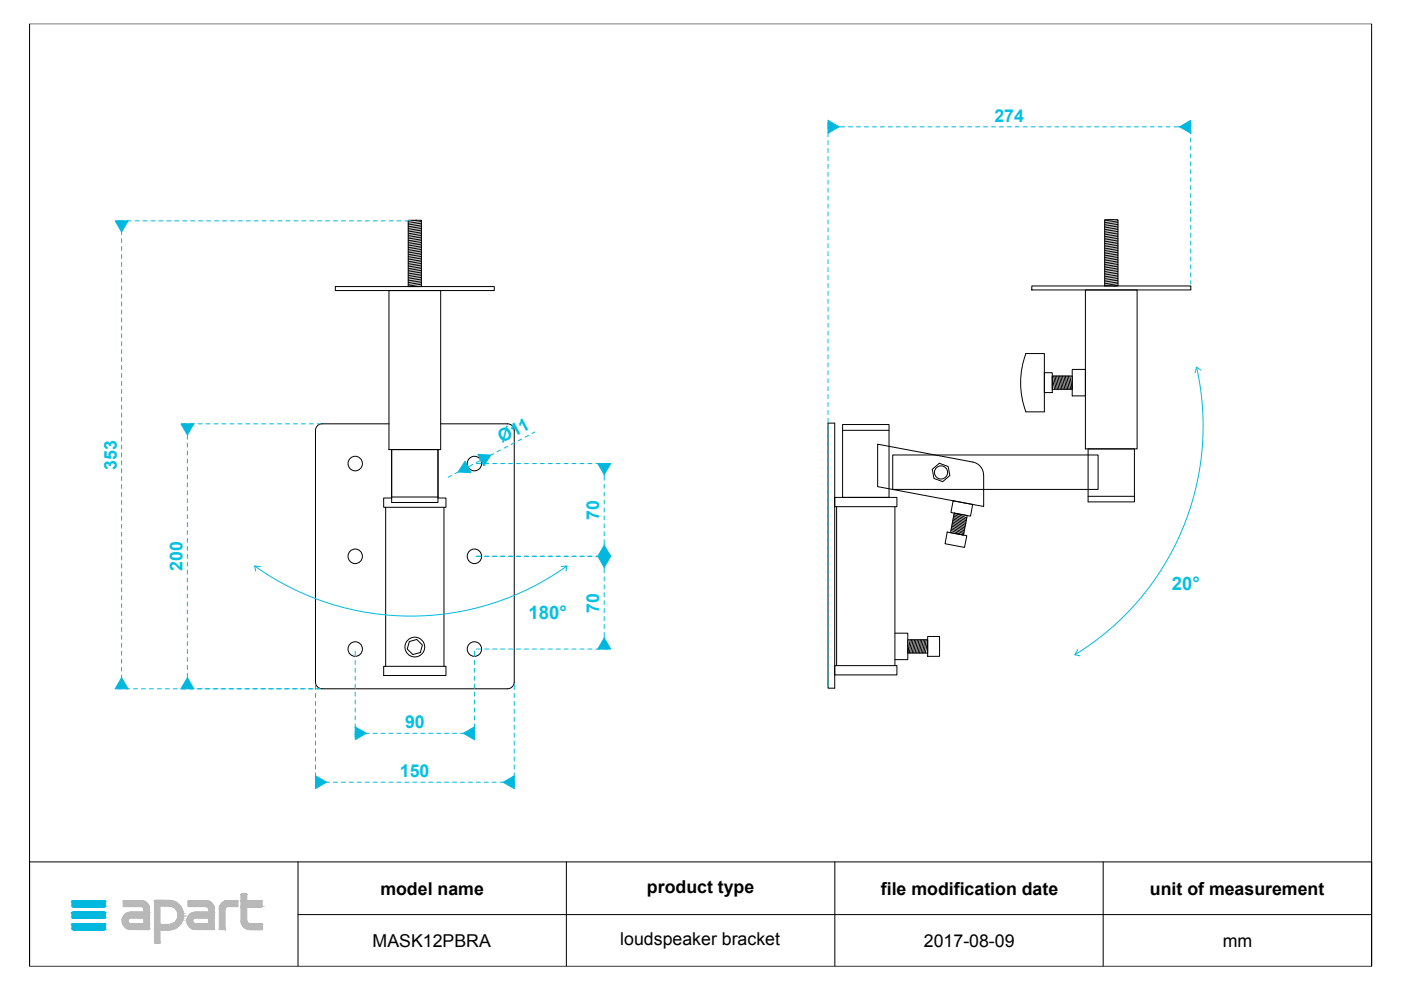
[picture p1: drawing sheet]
<svg xmlns="http://www.w3.org/2000/svg" width="297mm" height="210mm" viewBox="0 0 297 210" stroke-linecap="round" stroke-linejoin="round" font-family="sans-serif">
<defs><g id="words">
<g font-size="3.9" fill="#00c3e4">
<text x="248.4" y="125">20°</text>
<text x="112.1" y="131.2">180°</text>
</g>
<g font-size="3.8" fill="#00c3e4">
<text x="210.8" y="25.9">274</text>
<text x="106.4" y="93.9" transform="rotate(-28 106.4 93.9)">Ø11</text>
<text x="24.7" y="99.6" transform="rotate(-90 24.7 99.6)">353</text>
<text x="127.1" y="110.2" transform="rotate(-90 127.1 110.2)">70</text>
<text x="38.7" y="121.1" transform="rotate(-90 38.7 121.1)">200</text>
<text x="127.1" y="129.9" transform="rotate(-90 127.1 129.9)">70</text>
<text x="85.9" y="154.4">90</text>
<text x="84.8" y="164.8">150</text>
</g>
<g font-size="3.8">
<text x="80.6" y="189.7">model name</text>
<text x="137.2" y="189.3">product type</text>
<text x="186.8" y="189.7">file modification date</text>
<text x="243.8" y="189.7">unit of measurement</text>
<text x="79" y="200.8">MASK12PBRA</text>
<text x="131.5" y="200.4">loudspeaker bracket</text>
<text x="195.9" y="200.8">2017-08-09</text>
<text x="259.3" y="200.8">mm</text>
</g>
</g></defs>
<g fill="none" stroke="#000" stroke-width=".21">
<path d="M6.3 5h284.5v199.9h-284.5zM86.6 46.7h2.7v14.1h-2.7zM88.4 46.7l-1.8 .3M89.3 47l-2.7 .3M89.3 47.3l-2.7 .4M89.3 47.7l-2.7 .4M89.3 48.1l-2.7 .3M89.3 48.4l-2.7 .4M89.3 48.8l-2.7 .4M89.3 49.2l-2.7 .4M89.3 49.5l-2.7 .4M89.3 49.9l-2.7 .4"/>
<path d="M89.3 50.3l-2.7 .4M89.3 50.7l-2.7 .3M89.3 51l-2.7 .4M89.3 51.4l-2.7 .4M89.3 51.8l-2.7 .3M89.3 52.1l-2.7 .4M89.3 52.5l-2.7 .4M89.3 52.9l-2.7 .4M89.3 53.2l-2.7 .4M89.3 53.6l-2.7 .4M89.3 54l-2.7 .4M89.3 54.4l-2.7 .3"/>
<path d="M89.3 54.7l-2.7 .4M89.3 55.1l-2.7 .4M89.3 55.5l-2.7 .3M89.3 55.8l-2.7 .4M89.3 56.2l-2.7 .4M89.3 56.6l-2.7 .4M89.3 56.9l-2.7 .4M89.3 57.3l-2.7 .4M89.3 57.7l-2.7 .4M89.3 58.1l-2.7 .3M89.3 58.4l-2.7 .4M89.3 58.8l-2.7 .4"/>
<path d="M89.3 59.2l-2.7 .4M89.3 59.6l-2.7 .3M89.3 59.9l-2.7 .4M234.2 46.6h2.8v14h-2.8zM236.1 46.6l-1.9 .2M237 46.8l-2.8 .4M237 47.2l-2.8 .4M237 47.6l-2.8 .4M237 47.9l-2.8 .4M237 48.3l-2.8 .4M237 48.7l-2.8 .4M237 49.1l-2.8 .3"/>
<path d="M237 49.4l-2.8 .4M237 49.8l-2.8 .4M237 50.2l-2.8 .3M237 50.5l-2.8 .4M237 50.9l-2.8 .4M237 51.3l-2.8 .3M237 51.6l-2.8 .4M237 52l-2.8 .4M237 52.4l-2.8 .4M237 52.7l-2.8 .4M237 53.1l-2.8 .4M237 53.5l-2.8 .4"/>
<path d="M237 53.9l-2.8 .3M237 54.2l-2.8 .4M237 54.6l-2.8 .4M237 55l-2.8 .3M237 55.3l-2.8 .4M237 55.7l-2.8 .4M237 56.1l-2.8 .4M237 56.4l-2.8 .4M237 56.8l-2.8 .4M237 57.2l-2.8 .4M237 57.6l-2.8 .3M237 57.9l-2.8 .4"/>
<path d="M237 58.3l-2.8 .4M237 58.7l-2.8 .3M237 59l-2.8 .4M237 59.4l-2.8 .4M237 59.8l-2.8 .4M71.1 60.8h33.7v.8h-33.7zM82.5 61.6h10.9v33.7h-10.9zM89.3 60.3l-2.7 .4M89.3 60.7l-.7 .1M217.5 75h3.9v12.3h-3.9M217.5 75a17.5 17.5 0 0 0 0 12.3M218.8 60.6h33.7v.9h-33.7z"/>
<path d="M221.4 79h1.7v4.2h-1.7zM223.1 79.7h4.2v2.8h-4.2zM223.1 79.9l.5 2.6M223.4 79.7l.5 2.8M223.7 79.7l.5 2.8M224 79.7l.5 2.8M224.3 79.7l.5 2.8M224.6 79.7l.6 2.8M224.9 79.7l.5 2.8M225.3 79.7l.5 2.8M225.6 79.7l.5 2.8M225.9 79.7l.5 2.8"/>
<path d="M226.2 79.7l.5 2.8M226.5 79.7l.5 2.8M226.8 79.7l.5 2.8M227.3 78.3h2.8v5.6h-2.8zM230.1 61.5h11v33.7h-11zM237 60.1l-2.8 .4M237 60.5l-.8 .1M82.5 89.9h-14.2a1.4 1.4 0 0 0-1.4 1.4v53.3a1.4 1.4 0 0 0 1.4 1.4h39.3a1.4 1.4 0 0 0 1.4-1.4v-53.3a1.44 1.44 0 0 0-1.4-1.4h-14.2M83 95.3h9.9v11.2h-9.9zM92.9 95.3v10.3h1.7v2h-13.3v-2h1.7M175.6 89.7h1.4v56.2h-1.4zM178.6 90h9.9v15.5h-9.9z"/>
<path d="M178.6 91.2h9.9M189.3 96.5h43.5v7.3h-43.5zM197.7 99.5l1.5-1.3 1.8 .7 .4 1.9-1.5 1.3-1.9-.7zM206.3 98a2.79 2.79 0 0 1 2.2 2.7M206.3 98l-20.2-3.8v9l22.5 4.2v-6.7M230.7 95.2h9.8v11.2h-9.8zM81.8 107.6v33.7M83 105.4h9.9M94.1 107.6v33.7M177 105.5h13.2v1.9h-13.2zM177.4 107.4v33.7M189.7 107.4v33.7"/>
<path d="M200.8 112.8l4.2 .8-.5 2.5-4.1-.8zM201.6 112.5l2.5 .9M201.7 112.2l2.6 1M201.7 111.9l2.7 1M201.8 111.5l2.7 1.1M201.8 111.2l2.7 1.1M201.9 110.9l2.7 1.1M202 110.6l2.6 1M202 110.3l2.7 1M202.1 106.2l4.1 .8-.4 2.4-4.2-.7zM202.1 110l2.6 1M202.1 109.7l2.7 1"/>
<path d="M202.2 109.4l2.7 1M202.2 109.1l2.7 1M202.3 108.8l2.8 .5-.8 4.1-2.8-.5zM202.3 108.8l2.7 1M230.7 105.2h9.8M86.8 136l1.6-.4 1.2 1.2-.5 1.6-1.6 .4-1.2-1.2zM189.7 134.2h2.8v5.7h-2.8M192.5 135.6h4.2v2.9h-4.2zM193 135.6l-.5 2.9M193.3 135.6l-.5 2.9M193.6 135.6l-.5 2.9M193.9 135.6l-.5 2.9"/>
<path d="M194.2 135.6l-.5 2.9M194.5 135.6l-.5 2.9M194.8 135.6l-.5 2.9M195.2 135.6l-.5 2.9M195.5 135.6l-.6 2.9M195.8 135.6l-.5 2.9M196.1 135.6l-.5 2.9M196.4 135.6l-.5 2.9M196.7 134.9h2.5v4.3h-2.5zM196.7 135.8l-.5 2.7M81.3 141.3h13.3v1.9h-13.3zM177 141.1h13.2v2h-13.2z"/>
<path d="M6.3 182.7h284.5v22.2h-284.5zM63.2 193.9h227.6M63.2 182.7v22.2M120.1 182.7v22.2M177 182.7v22.2M233.9 182.7v22.2"/>
<circle cx="75.3" cy="98.3" r="1.54"/>
<circle cx="100.6" cy="98.3" r="1.54"/>
<circle cx="75.3" cy="117.9" r="1.54"/>
<circle cx="100.6" cy="117.9" r="1.54"/>
<circle cx="199.5" cy="100.2" r="1.4"/>
<circle cx="75.3" cy="137.6" r="1.54"/>
<circle cx="87.9" cy="137.2" r="2.1"/>
<circle cx="100.6" cy="137.6" r="1.54"/>
</g>
<g fill="none" stroke="#00b8de" stroke-width=".21">
<path d="M175.6 26v1.3M175.6 28.1v.9M175.6 29.8v.9M175.6 31.5v.8M175.6 33.2v.8M175.6 34.8v.9M175.6 36.5v.9M175.6 38.2v.9M175.6 39.9v.9M177.9 26.9h1.2M179.9 26.9h.9M181.6 26.9h.9"/>
<path d="M183.3 26.9h.8M185 26.9h.8M186.7 26.9h.8M188.3 26.9h.9M190 26.9h.9M191.7 26.9h.9M193.4 26.9h.8M195.1 26.9h.8M196.7 26.9h.9M198.4 26.9h.9M200.1 26.9h.9M201.8 26.9h.9"/>
<path d="M203.5 26.9h.8M205.2 26.9h.8M206.9 26.9h.8M208.5 26.9h.9M210.2 26.9h.9M211.9 26.9h.8M213.6 26.9h.8M215.3 26.9h.8M217 26.9h.8M218.6 26.9h.9M220.3 26.9h.9M222 26.9h.8"/>
<path d="M223.7 26.9h.8M225.4 26.9h.8M227.1 26.9h.8M228.7 26.9h.9M230.4 26.9h.8M232.1 26.9h.8M233.8 26.9h.8M235.5 26.9h.8M237.2 26.9h.8M238.8 26.9h.9M240.5 26.9h.8M242.2 26.9h.8"/>
<path d="M243.9 26.9h.8M245.6 26.9h.8M247.3 26.9h.8M248.9 26.9h1.2M252.5 26v.7M252.5 27.6v.8M252.5 29.2v.9M252.5 30.9v.9M252.5 32.6v.9M252.5 34.3v.8M252.5 36v.8M252.5 37.7v.8"/>
<path d="M252.5 39.3v.9M25 46.8h1.1M25.8 49.2v.5M25.8 50.6v.8M25.8 52.3v.8M25.8 53.9v.9M25.8 55.6v.9M25.8 57.3v.9M25.8 59v.8M27 46.8h.8M28.7 46.8h.8M30.3 46.8h.9"/>
<path d="M32 46.8h.9M33.7 46.8h.8M35.4 46.8h.8M37.1 46.8h.8M38.8 46.8h.8M40.4 46.8h.9M42.1 46.8h.9M43.8 46.8h.8M45.5 46.8h.8M47.2 46.8h.8M48.9 46.8h.8M50.5 46.8h.9"/>
<path d="M52.2 46.8h.9M53.9 46.8h.8M55.6 46.8h.8M57.3 46.8h.8M59 46.8h.8M60.6 46.8h.9M62.3 46.8h.9M64 46.8h.8M65.7 46.8h.8M67.4 46.8h.8M69 46.8h.9M70.7 46.8h.9"/>
<path d="M72.4 46.8h.9M74.1 46.8h.8M75.8 46.8h.8M77.5 46.8h.8M79.1 46.8h.9M80.8 46.8h.9M82.5 46.8h.9M84.2 46.8h.8M85.9 46.8h1.2M175.6 41.6v.8M175.6 43.3v.8M175.6 44.9v.9"/>
<path d="M175.6 46.6v.9M175.6 48.3v.9M175.6 50v.9M175.6 51.7v.8M175.6 53.4v.8M175.6 55v.9M175.6 56.7v.9M175.6 58.4v.9M252.5 41v.9M252.5 42.7v.8M252.5 44.4v.8M252.5 46.1v.8"/>
<path d="M252.5 47.8v.8M252.5 49.4v.9M252.5 51.1v.9M252.5 52.8v.8M252.5 54.5v.8M252.5 56.2v.8M252.5 57.9v.8M252.5 59.5v.7M25.8 60.7v.8M25.8 62.4v.8M25.8 64v.9M25.8 65.7v.9"/>
<path d="M25.8 67.4v.9M25.8 69.1v.8M25.8 70.8v.8M25.8 72.5v.8M25.8 74.1v.9M25.8 75.8v.9M25.8 77.5v.8M25.8 79.2v.8M175.6 60.1v.8M175.6 61.8v.8M175.6 63.5v.8M175.6 65.2v.8"/>
<path d="M175.6 66.8v.9M175.6 68.5v.9M175.6 70.2v.8M175.6 71.9v.8M175.6 73.6v.8M175.6 75.3v.8M175.6 76.9v.9M175.6 78.6v.8M253.7 77.9a56.9 56.9 0 0 1-25.8 60.9M254.6 78.5l-.9-.6-.3 1.1M25.8 80.9v.8M25.8 82.6v.8"/>
<path d="M25.8 84.2v.9M25.8 85.9v.9M25.8 87.6v.8M25.8 89.3v.8M25.8 91v.8M25.8 92.7v.8M25.8 94.3v.9M25.8 96v.9M25.8 97.7v.8M25.8 99.4v.8M38.9 89.9h.6M39.7 92.2v.9"/>
<path d="M39.7 94v.8M39.7 95.6v.9M39.7 97.3v.9M39.7 99v.9M40.3 89.9h.9M42 89.9h.9M43.7 89.9h.8M45.4 89.9h.8M47.1 89.9h.8M48.7 89.9h.9M50.4 89.9h.9M52.1 89.9h.9"/>
<path d="M53.8 89.9h.8M55.5 89.9h.8M57.2 89.9h.8M58.8 89.9h.9M60.5 89.9h.9M62.2 89.9h.9M63.9 89.9h.8M65.6 89.9h.8M67.3 89.9h.6M100.2 98.5l-1 .5M101 98.3h.9M102 97.6l-1 .5"/>
<path d="M102.8 98.3h.8M104.5 98.3h.8M104.6 96.2l-.5 .3M106.1 95.4l-.7 .4M106.2 98.3h.8M107.6 94.6l-.7 .4M107.8 98.3h.9M109.1 93.8l-.7 .4M109.5 98.3h.9M110.6 93.1l-.7 .4M111.2 98.3h.8M112.1 92.3l-.8 .4"/>
<path d="M112.9 98.3h.8M113.4 91.6l-.6 .3M114.6 98.3h.8M116.2 98.3h.9M117.9 98.3h.9M119.6 98.3h.9M121.3 98.3h.8M123 98.3h.8M124.7 98.3h.8M126.3 98.3h.9M128 98.3h.9M175.6 80.3v.8"/>
<path d="M175.6 82v.8M175.6 83.7v.8M175.6 85.4v.8M175.6 87v.9M175.6 88.7v.8M175.6 90.4v.8M175.6 92.1v.8M175.6 93.8v.8M175.6 95.5v.8M175.6 97.1v.9M175.6 98.8v.8M25.8 101.1v.8"/>
<path d="M25.8 102.8v.8M25.8 104.4v.9M25.8 106.1v.9M25.8 107.8v.8M25.8 109.5v.8M25.8 111.2v.8M25.8 112.8v.9M25.8 114.5v.9M25.8 116.2v.9M25.8 117.9v.8M25.8 119.6v.8M39.7 100.7v.8"/>
<path d="M39.7 102.4v.8M39.7 104.1v.8M39.7 105.8v.8M39.7 107.4v.9M39.7 109.1v.8M39.7 110.8v.8M39.7 112.5v.8M39.7 114.2v.8M39.7 115.9v.8M39.7 117.5v.9M39.7 119.2v.8M95.7 100.8l-.7 .4"/>
<path d="M97.1 100.1l-.6 .3M101 118h.9M102.8 118h.8M104.5 118h.8M106.2 118h.8M107.8 118h.9M109.5 118h.9M111.2 118h.8M112.9 118h.8M114.6 118h.8M116.2 118h.9M117.9 118h.9"/>
<path d="M119.6 118h.9M121.3 118h.8M123 118h.8M124.7 118h.8M126.3 118h.9M128 118h.9M128.1 100.6v1.2M128.1 102.6v.9M128.1 104.3v.9M128.1 106v.9M128.1 107.7v.8M128.1 109.4v.8"/>
<path d="M128.1 111.1v.8M128.1 112.7v.9M128.1 114.4v1.2M175.6 100.5v.8M175.6 102.2v.8M175.6 103.9v.8M175.6 105.5v.9M175.6 107.2v.9M175.6 108.9v.8M175.6 110.6v.8M175.6 112.3v.8M175.6 113.9v.9"/>
<path d="M175.6 115.6v.9M175.6 117.3v.9M175.6 119v.8M25.8 121.3v.8M25.8 122.9v.9M25.8 124.6v.9M25.8 126.3v.9M25.8 128v.8M25.8 129.7v.8M25.8 131.4v.8M25.8 133v.9M25.8 134.7v.9"/>
<path d="M25.8 136.4v.9M25.8 138.1v.8M25.8 139.8v.8M39.7 120.9v.8M39.7 122.6v.8M39.7 124.3v.8M39.7 126v.8M39.7 127.6v.9M39.7 129.3v.8M39.7 131v.8M39.7 132.7v.8M39.7 134.4v.8"/>
<path d="M39.7 136v.9M39.7 137.7v.9M39.7 139.4v.8M54 120a56.9 56.9 0 0 0 66.2 0M55.2 120.1l-1.2-.1 .2 1.1M75.3 138v1.2M100.6 138v1.2M101 137.6h.9M102.8 137.6h.8M104.5 137.6h.8M106.2 137.6h.8M107.8 137.6h.9"/>
<path d="M109.5 137.6h.9M111.2 137.6h.8M112.9 137.6h.8M114.6 137.6h.8M116.2 137.6h.9M117.9 137.6h.9M119 120.1l1.2-.1-.2 1.1M119.6 137.6h.9M121.3 137.6h.8M123 137.6h.8M124.7 137.6h.8M126.3 137.6h.9"/>
<path d="M128 137.6h.9M128.1 120.3v1.2M128.1 122.3v.9M128.1 124v.8M128.1 125.7v.8M128.1 127.4v.8M128.1 129v.9M128.1 130.7v.9M128.1 132.4v.9M128.1 134.1v1.2M175.6 120.7v.8M175.6 122.4v.8"/>
<path d="M175.6 124v.9M175.6 125.7v.9M175.6 127.4v.9M175.6 129.1v.9M175.6 130.8v.8M175.6 132.5v.8M175.6 134.1v.9M175.6 135.8v.9M175.6 137.5v.9M175.6 139.2v.8M228.5 137.7l-.6 1.1 1.1 .3M25 146h.8"/>
<path d="M25.8 141.5v.8M25.8 143.1v.6M26.6 146h.9M28.3 146h.8M30 146h.8M31.7 146h.8M33.4 146h.8M35.1 146h.8M36.7 146h.9M38.4 146h1.1M39.7 141.1v.8M39.7 142.8v.9"/>
<path d="M40.1 146h1.1M41.8 146h1.1M43.5 146h1M45.2 146h1M46.8 146h1.1M48.5 146h1.1M50.2 146h1.1M51.9 146h1.1M53.6 146h1M55.2 146h1.1M56.9 146h1.1M58.6 146h1.1"/>
<path d="M60.3 146h1.1M62 146h1.1M63.7 146h1M65.3 146h1.1M66.9 145.1v1.1M66.9 147v.9M66.9 148.7v.9M66.9 150.4v.8M66.9 152.1v.8M66.9 153.8v.8M66.9 155.5v.8M66.9 157.1v.9"/>
<path d="M66.9 158.8v.9M67 146h.9M75.3 140v.9M75.3 141.7v.8M75.3 143.4v.8M75.3 145.1v.8M75.3 146.8v.8M75.3 148.4v.9M75.3 150.1v.9M75.3 151.8v.8M75.3 153.5v.8M75.3 155.2v1.1"/>
<path d="M77.7 155.5h.6M79.1 155.5h.9M80.8 155.5h.8M82.5 155.5h.8M84.2 155.5h.8M85.9 155.5h.8M87.5 155.5h.9M89.2 155.5h.9M90.9 155.5h.8M92.6 155.5h.8M94.3 155.5h.8M96 155.5h.8"/>
<path d="M97.6 155.5h.6M100.6 140v.9M100.6 141.7v.8M100.6 143.4v.8M100.6 145.1v.8M100.6 146.8v.8M100.6 148.4v.9M100.6 150.1v.9M100.6 151.8v.8M100.6 153.5v.8M100.6 155.2v1.1M109 145.1v1.1"/>
<path d="M109 147v.9M109 148.7v.9M109 150.4v.8M109 152.1v.8M109 153.8v.8M109 155.5v.8M109 157.1v.9M109 158.8v.9M175.6 140.9v.8M175.6 142.6v.8M175.6 144.2v1.3M66.9 160.5v.8"/>
<path d="M66.9 162.2v.8M66.9 163.9v.8M66.9 165.6v1.1M69.2 165.9h.7M70.7 165.9h.8M72.4 165.9h.8M74.1 165.9h.8M75.8 165.9h.8M77.4 165.9h.9M79.1 165.9h.9M80.8 165.9h.8M82.5 165.9h.8"/>
<path d="M84.2 165.9h.8M85.9 165.9h.8M87.5 165.9h.9M89.2 165.9h.9M90.9 165.9h.8M92.6 165.9h.8M94.3 165.9h.8M96 165.9h.8M97.6 165.9h.9M99.3 165.9h.9M101 165.9h.8M102.7 165.9h.8"/>
<path d="M104.4 165.9h.8M106 165.9h.7M109 160.5v.8M109 162.2v.8M109 163.9v.8M109 165.6v1.1"/>
</g>
<g fill="#00b8de" stroke="#00b8de" stroke-width=".21">
<path d="M15.5 191h6.6z"/>
<path d="M15.4 191h6.8z"/>
<path d="M15.5 191h6.7z"/>
<path d="M15.3 191h6.9z"/>
<path d="M15.3 191l7 .1z"/>
<path d="M15.3 191.1h7z"/>
<path d="M15.3 191.1l7.1 .1z"/>
<path d="M15.2 191.2h7.2z"/>
<path d="M15.2 191.2l7.2 .8h-7.2z"/>
<path d="M15.2 191.2h7.2v.8z"/>
<path d="M15.2 192h7.2z"/>
<path d="M15.2 192l7.1 .1z"/>
<path d="M15.3 192.1h7z"/>
<path d="M15.3 192.1l7 .1z"/>
<path d="M15.3 192.2h6.9z"/>
<path d="M15.3 192.2h7z"/>
<path d="M15.4 192.2l6.8 .1z"/>
<path d="M15.4 192.2h6.8z"/>
<path d="M15.4 192.3h6.7z"/>
<path d="M15.4 192.3h6.8z"/>
<path d="M15.5 192.3h6.6z"/>
<path d="M15.5 193.4h6.6z"/>
<path d="M15.4 193.4h6.8z"/>
<path d="M15.5 193.4h6.7z"/>
<path d="M15.3 193.5h6.9z"/>
<path d="M15.4 193.4l6.8 .1z"/>
<path d="M15.3 193.5h7z"/>
<path d="M15.3 193.5l7 .1z"/>
<path d="M15.3 193.6h7.1z"/>
<path d="M15.2 193.6l7.2 .1z"/>
<path d="M15.2 193.7l7.2 .7h-7.2z"/>
<path d="M15.2 193.7h7.2v.7z"/>
<path d="M15.2 194.4l7.2 .1z"/>
<path d="M15.2 194.5h7.1z"/>
<path d="M15.2 194.5h7.2z"/>
<path d="M15.3 194.5l7 .1z"/>
<path d="M15.3 194.5h7z"/>
<path d="M15.3 194.6h7z"/>
<path d="M15.3 194.6h6.9z"/>
<path d="M15.3 194.6l6.9 .1z"/>
<path d="M15.4 194.7h6.8z"/>
<path d="M15.4 194.7h6.7z"/>
<path d="M15.5 194.7h6.6z"/>
<path d="M15.5 195.8h6.6z"/>
<path d="M15.4 195.8h6.8z"/>
<path d="M15.5 195.8h6.7z"/>
<path d="M15.3 195.9h6.9z"/>
<path d="M15.4 195.8l6.8 .1z"/>
<path d="M15.3 195.9h7z"/>
<path d="M15.3 195.9l7 .1z"/>
<path d="M15.3 196h7.1z"/>
<path d="M15.2 196l7.2 .1z"/>
<path d="M15.2 196.1l7.2 .7h-7.2z"/>
<path d="M15.2 196.1h7.2v.7z"/>
<path d="M15.2 196.8l7.2 .1z"/>
<path d="M15.2 196.9h7.1z"/>
<path d="M15.2 196.9h7.2z"/>
<path d="M15.3 196.9l7 .1z"/>
<path d="M15.3 196.9h7z"/>
<path d="M15.3 197h7z"/>
<path d="M15.3 197l6.9 .1z"/>
<path d="M15.3 197.1h6.9z"/>
<path d="M15.4 197.1h6.8z"/>
<path d="M15.4 197.1h6.7z"/>
<path d="M15.5 197.1h6.6z"/>
<path d="M66.9 164.5l2.3 1.4-2.3 1.3z"/>
<path d="M106.7 165.9l2.3-1.4v2.7z"/>
<path d="M39.7 143.7l1.4 2.3h-2.7z"/>
<path d="M38.4 89.9h2.7l-1.4 2.3z"/>
<path d="M25.8 143.7l1.4 2.3h-2.8z"/>
<path d="M24.4 46.8h2.8l-1.4 2.4z"/>
<path d="M250.1 26.9l2.4-1.4v2.7z"/>
<path d="M175.6 25.5l2.3 1.4-2.3 1.3z"/>
<path d="M98.6 97.8l1.2 2.4-2.7-.1z"/>
<path d="M101.3 96.4l2.8 .1-1.5 2.3z"/>
<path d="M126.7 98.3h2.8l-1.4 2.3z"/>
<path d="M128.1 115.6l1.4 2.4h-2.8z"/>
<path d="M126.7 118h2.8l-1.4 2.3z"/>
<path d="M128.1 135.3l1.4 2.3h-2.8z"/>
<path d="M75.3 154.1l2.4 1.4-2.4 1.3z"/>
<path d="M98.2 155.5l2.4-1.4v2.7z"/>
</g>
<g fill="#b8b8b8" stroke="#b8b8b8" stroke-width=".21">
<path d="M51.2 189.6h1z"/>
<path d="M51.2 189.6h1.1z"/>
<path d="M51.1 189.6h1.2z"/>
<path d="M51.1 189.6l1.2 .1z"/>
<path d="M51.1 189.7h1.2z"/>
<path d="M32.9 190.9h3z"/>
<path d="M32.9 190.9h3.1z"/>
<path d="M32.8 190.9h3.2z"/>
<path d="M32.8 190.9l3.4 .1z"/>
<path d="M48.2 191h2.1z"/>
<path d="M40 191h3.7z"/>
<path d="M26.2 191h3.8z"/>
<path d="M51.1 189.7l1.2 1.3h-1.2z"/>
<path d="M51.1 189.7h1.2v1.3z"/>
<path d="M51.1 191h4.4z"/>
<path d="M39.9 191h3.9z"/>
<path d="M40 191h3.8z"/>
<path d="M32.8 191h3.5z"/>
<path d="M48.1 191h2.2z"/>
<path d="M26.2 191h3.9z"/>
<path d="M48 191h2.4z"/>
<path d="M48.1 191h2.3z"/>
<path d="M39.9 191h4z"/>
<path d="M26.2 191h4z"/>
<path d="M32.8 191h3.6z"/>
<path d="M47.9 191h2.5z"/>
<path d="M39.9 191h4.1z"/>
<path d="M26.2 191h4.1z"/>
<path d="M32.8 191h3.7z"/>
<path d="M39.9 191h4.2z"/>
<path d="M32.7 191h3.9z"/>
<path d="M47.8 191h2.6z"/>
<path d="M26.1 191h4.3z"/>
<path d="M51.1 191h4.5z"/>
<path d="M47.7 191h2.7z"/>
<path d="M39.9 191h4.3z"/>
<path d="M26.1 191h4.4z"/>
<path d="M47.7 191.1h2.7z"/>
<path d="M47.7 191l2.7 .1z"/>
<path d="M39.9 191l4.4 .1z"/>
<path d="M26.1 191l4.4 .1z"/>
<path d="M51.1 191l4.5 .1z"/>
<path d="M47.6 191.1h2.8z"/>
<path d="M39.9 191.1h4.4z"/>
<path d="M26.1 191.1h4.5z"/>
<path d="M32.7 191l4.2 .1z"/>
<path d="M47.3 191.3l.3-.2 2.8 .2z"/>
<path d="M47.6 191.1h2.8v.2z"/>
<path d="M39.9 191.1l4.7 .2h-4.7z"/>
<path d="M39.9 191.1h4.4l.3 .2z"/>
<path d="M26.1 191.1l4.8 .2h-4.8z"/>
<path d="M26.1 191.1h4.5l.3 .2z"/>
<path d="M32.7 191.1l4.7 .2h-4.7z"/>
<path d="M32.7 191.1h4.2l.5 .2z"/>
<path d="M47 191.5l.3-.2 3.1 .2z"/>
<path d="M47.3 191.3h3.1v.2z"/>
<path d="M39.9 191.3l5 .2h-5z"/>
<path d="M39.9 191.3h4.7l.3 .2z"/>
<path d="M26.1 191.3l5.1 .2h-5.1z"/>
<path d="M26.1 191.3h4.8l.3 .2z"/>
<path d="M32.7 191.3l5.1 .3h-5.1z"/>
<path d="M32.7 191.3h4.7l.4 .3z"/>
<path d="M47 191.5l3.4 .2h-3.6z"/>
<path d="M47 191.5h3.4v.2z"/>
<path d="M39.9 191.5l5.2 .2h-5.2z"/>
<path d="M39.9 191.5h5l.2 .2z"/>
<path d="M26.1 191.5l5.3 .2h-5.3z"/>
<path d="M26.1 191.5h5.1l.2 .2z"/>
<path d="M32.7 191.6l5.4 .4h-5.4z"/>
<path d="M32.7 191.6h5.1l.3 .4z"/>
<path d="M46.8 191.7l3.6 .3h-3.7z"/>
<path d="M46.8 191.7h3.6v.3z"/>
<path d="M39.9 191.7l5.4 .3h-5.4z"/>
<path d="M39.9 191.7h5.2l.2 .3z"/>
<path d="M26.1 191.7l5.4 .3h-5.4z"/>
<path d="M26.1 191.7h5.3l.1 .3z"/>
<path d="M46.7 192l3.7 .1z"/>
<path d="M39.9 192l5.4 .1z"/>
<path d="M26.1 192l5.5 .1z"/>
<path d="M46.6 192.1h3.8z"/>
<path d="M26.1 192.1h5.5z"/>
<path d="M39.9 192.1h5.4z"/>
<path d="M32.7 192l5.5 .1h-5.5z"/>
<path d="M32.7 192h5.4l.1 .1z"/>
<path d="M51.1 191.1l4.5 1h-4.5z"/>
<path d="M51.1 191.1h4.5v1z"/>
<path d="M51.1 192.1h4.5z"/>
<path d="M39.9 192.1l5.4 .1z"/>
<path d="M46.6 192.1l3.8 .1z"/>
<path d="M26.1 192.1l5.5 .1z"/>
<path d="M51.1 192.1l4.5 .1z"/>
<path d="M39.9 192.2h5.4z"/>
<path d="M35.9 192.1l2.4 .1z"/>
<path d="M46.6 192.2h3.8z"/>
<path d="M26.2 192.2h5.4z"/>
<path d="M51.1 192.2h4.4z"/>
<path d="M51.1 192.2h4.5z"/>
<path d="M46.6 192.2h3.7z"/>
<path d="M40 192.2h5.3z"/>
<path d="M46.6 192.2h1.5z"/>
<path d="M46.6 192.2h1.6z"/>
<path d="M43.7 192.2h1.6z"/>
<path d="M30 192.2h1.6z"/>
<path d="M51.1 192.2h4.3z"/>
<path d="M46.6 192.2l1.4 .1z"/>
<path d="M43.8 192.2l1.6 .1z"/>
<path d="M30.1 192.2l1.5 .1z"/>
<path d="M36.3 192.2l2.1 .1h-1.8z"/>
<path d="M36.3 192.2h2l.1 .1z"/>
<path d="M46.6 192.3h1.3z"/>
<path d="M46.6 192.3h1.4z"/>
<path d="M43.9 192.3h1.5z"/>
<path d="M30.2 192.3h1.4z"/>
<path d="M46.5 192.3l1.4 .1z"/>
<path d="M46.5 192.3h1.4z"/>
<path d="M44 192.3l1.4 .1z"/>
<path d="M30.3 192.3l1.3 .1z"/>
<path d="M36.6 192.3l1.8 .1z"/>
<path d="M46.5 192.4h1.4z"/>
<path d="M44 192.4h1.4z"/>
<path d="M30.3 192.4h1.4z"/>
<path d="M36.7 192.4l1.8 .1h-1.6z"/>
<path d="M36.7 192.4h1.7l.1 .1z"/>
<path d="M46.5 192.4l1.3 .1z"/>
<path d="M44.1 192.4l1.3 .1z"/>
<path d="M30.3 192.4l1.4 .1z"/>
<path d="M46.5 192.5l1.3 .1z"/>
<path d="M46.5 192.5h1.3z"/>
<path d="M44.1 192.5l1.3 .1z"/>
<path d="M30.4 192.5l1.3 .1z"/>
<path d="M46.5 192.6l1.2 .1h-1.2z"/>
<path d="M46.5 192.6h1.3z"/>
<path d="M44.2 192.6l1.2 .1z"/>
<path d="M30.4 192.6l1.3 .1z"/>
<path d="M46.5 192.7h1.2z"/>
<path d="M44.2 192.7h1.2z"/>
<path d="M30.5 192.7h1.2z"/>
<path d="M36.9 192.5l1.7 .2h-1.4z"/>
<path d="M36.9 192.5h1.6l.1 .2z"/>
<path d="M37.2 192.7l1.5 .1z"/>
<path d="M37.3 192.8l1.4 .2h-1.3z"/>
<path d="M37.3 192.8h1.4v.2z"/>
<path d="M37.4 193l1.4 .3h-1.2z"/>
<path d="M37.4 193h1.3l.1 .3z"/>
<path d="M37.6 193.3h1.2z"/>
<path d="M44.2 192.7l1.2 .7h-1.2z"/>
<path d="M44.2 192.7h1.2v.7z"/>
<path d="M30.5 192.7l1.2 .7h-1.2z"/>
<path d="M30.5 192.7h1.2v.7z"/>
<path d="M41 193.5h4.4z"/>
<path d="M41.3 193.4l4.1 .1z"/>
<path d="M27.2 193.5h4.5z"/>
<path d="M27.6 193.4l4.1 .1z"/>
<path d="M40.7 193.6h4.7z"/>
<path d="M41 193.5l4.4 .1z"/>
<path d="M26.9 193.6h4.8z"/>
<path d="M27.2 193.5l4.5 .1z"/>
<path d="M37.6 193.3l1.3 .4h-1.2z"/>
<path d="M37.6 193.3h1.2l.1 .4z"/>
<path d="M40.4 193.7l.3-.1 4.7 .1z"/>
<path d="M40.7 193.6h4.7v.1z"/>
<path d="M26.6 193.7l.3-.1 4.8 .1z"/>
<path d="M26.9 193.6h4.8v.1z"/>
<path d="M37.7 193.7l1.2 .1z"/>
<path d="M40.1 194l.3-.3 5 .3z"/>
<path d="M40.4 193.7h5v.3z"/>
<path d="M26.4 194l.2-.3 5.1 .3z"/>
<path d="M26.6 193.7h5.1v.3z"/>
<path d="M37.7 193.8l1.2 .2h-1.2z"/>
<path d="M37.7 193.8h1.2v.2z"/>
<path d="M40.1 194l5.3 .3h-5.5z"/>
<path d="M40.1 194h5.3v.3z"/>
<path d="M26.4 194l5.3 .3h-5.5z"/>
<path d="M26.4 194h5.3v.3z"/>
<path d="M37.7 194l1.2 .3h-1.2z"/>
<path d="M37.7 194h1.2v.3z"/>
<path d="M37.7 194.3l1.2 .1h-1.2z"/>
<path d="M37.7 194.3h1.2z"/>
<path d="M39.9 194.3l5.5 .3h-5.6z"/>
<path d="M39.9 194.3h5.5v.3z"/>
<path d="M26.2 194.3l5.5 .3h-5.7z"/>
<path d="M26.2 194.3h5.5v.3z"/>
<path d="M39.8 194.6h5.6z"/>
<path d="M26 194.6h5.7z"/>
<path d="M39.7 194.6l1.6 .1z"/>
<path d="M39.7 194.6h1.7z"/>
<path d="M26 194.6l1.5 .1z"/>
<path d="M26 194.6h1.6z"/>
<path d="M39.7 194.7h1.5z"/>
<path d="M39.7 194.7h1.6z"/>
<path d="M26 194.7h1.4z"/>
<path d="M26 194.7h1.5z"/>
<path d="M37.7 194.4l1.1 .4h-1.2z"/>
<path d="M37.7 194.4h1.2l-.1 .4z"/>
<path d="M39.7 194.7l1.4 .1z"/>
<path d="M26 194.7l1.3 .1z"/>
<path d="M37.6 194.8h1.2z"/>
<path d="M39.7 194.8l1.3 .1z"/>
<path d="M39.7 194.8h1.4z"/>
<path d="M26 194.8l1.2 .1z"/>
<path d="M26 194.8h1.3z"/>
<path d="M39.6 194.9h1.4z"/>
<path d="M25.9 194.9h1.3z"/>
<path d="M39.6 194.9l1.3 .1z"/>
<path d="M25.9 194.9l1.3 .1z"/>
<path d="M39.6 195l1.3 .1h-1.3z"/>
<path d="M39.6 195h1.3z"/>
<path d="M25.9 195l1.2 .1z"/>
<path d="M25.9 195h1.3z"/>
<path d="M37.6 194.8l1.1 .3h-1.3z"/>
<path d="M37.6 194.8h1.2l-.1 .3z"/>
<path d="M39.6 195.1l1.3 .1z"/>
<path d="M39.6 195.1h1.3z"/>
<path d="M25.9 195.1l1.2 .1h-1.2z"/>
<path d="M25.9 195.1h1.2z"/>
<path d="M39.6 195.2h1.3z"/>
<path d="M25.9 195.2h1.2z"/>
<path d="M51.1 192.2l1.2 3.1h-1.2z"/>
<path d="M51.1 192.2h1.2v3.1z"/>
<path d="M51.1 195.3h1.2z"/>
<path d="M37.4 195.1l1.3 .2h-1.4z"/>
<path d="M37.4 195.1h1.3v.2z"/>
<path d="M39.6 195.2l1.3 .1z"/>
<path d="M25.9 195.2l1.2 .1z"/>
<path d="M51.1 195.3l1.2 .1z"/>
<path d="M37.3 195.3l1.3 .1h-1.4z"/>
<path d="M37.3 195.3h1.4z"/>
<path d="M39.6 195.3l1.3 .1z"/>
<path d="M25.9 195.3l1.2 .1z"/>
<path d="M51.1 195.4l1.3 .1z"/>
<path d="M39.6 195.4l1.3 .1z"/>
<path d="M25.9 195.4l1.3 .1z"/>
<path d="M51.1 195.5h1.3z"/>
<path d="M39.6 195.5l1.4 .1z"/>
<path d="M25.9 195.5l1.3 .1z"/>
<path d="M39.6 195.6h1.4z"/>
<path d="M25.9 195.6h1.3z"/>
<path d="M36.9 195.6l.3-.2 1.3 .2z"/>
<path d="M37.2 195.4h1.4l-.1 .2z"/>
<path d="M51.1 195.5l1.4 .1z"/>
<path d="M51.1 195.6h1.4z"/>
<path d="M39.6 195.6l1.5 .1z"/>
<path d="M25.9 195.6l1.4 .1z"/>
<path d="M51.1 195.6l1.4 .1z"/>
<path d="M36.7 195.7h1.7z"/>
<path d="M36.9 195.6h1.6z"/>
<path d="M51.2 195.7h1.4z"/>
<path d="M39.7 195.7l1.5 .1z"/>
<path d="M26 195.7l1.4 .1z"/>
<path d="M51.2 195.7l1.5 .1z"/>
<path d="M39.7 195.8h1.6z"/>
<path d="M26 195.8h1.5z"/>
<path d="M36.6 195.8h1.8z"/>
<path d="M51.2 195.8h1.6z"/>
<path d="M51.2 195.8h1.7z"/>
<path d="M51.2 195.8h4.3z"/>
<path d="M44.2 194.6l1.2 1.2h-1.2z"/>
<path d="M44.2 194.6h1.2v1.2z"/>
<path d="M39.7 195.8h1.7z"/>
<path d="M30.5 194.6l1.2 1.2h-1.2z"/>
<path d="M30.5 194.6h1.2v1.2z"/>
<path d="M26 195.8h1.6z"/>
<path d="M51.2 195.8l4.4 .1z"/>
<path d="M51.2 195.9h4.4z"/>
<path d="M39.7 195.8l5.7 .1z"/>
<path d="M26 195.8l5.7 .1z"/>
<path d="M36.3 195.9l.3-.1 1.7 .1z"/>
<path d="M36.6 195.8h1.8l-.1 .1z"/>
<path d="M35.9 196h2.3z"/>
<path d="M36.3 195.9h2z"/>
<path d="M32.7 192.1l1.2 3.9h-1.2z"/>
<path d="M32.7 192.1h1.2v3.9z"/>
<path d="M32.7 196l5.4 .1h-5.4z"/>
<path d="M32.7 196h5.5l-.1 .1z"/>
<path d="M39.8 195.9l5.6 .3h-5.5z"/>
<path d="M39.8 195.9h5.6v.3z"/>
<path d="M26 195.9l5.7 .3h-5.5z"/>
<path d="M26 195.9h5.7v.3z"/>
<path d="M51.2 195.9l4.4 .4h-4.2z"/>
<path d="M51.2 195.9h4.4v.4z"/>
<path d="M32.7 196.1l5.1 .4h-5.1z"/>
<path d="M32.7 196.1h5.4l-.3 .4z"/>
<path d="M39.9 196.2l5.5 .3h-5.3z"/>
<path d="M39.9 196.2h5.5v.3z"/>
<path d="M26.2 196.2l5.5 .3h-5.3z"/>
<path d="M26.2 196.2h5.5v.3z"/>
<path d="M51.4 196.3l4.2 .2h-4z"/>
<path d="M51.4 196.3h4.2v.2z"/>
<path d="M40.1 196.5l5.3 .2h-5z"/>
<path d="M40.1 196.5h5.3v.2z"/>
<path d="M26.4 196.5l5.3 .2h-5.1z"/>
<path d="M26.4 196.5h5.3v.2z"/>
<path d="M32.7 196.5l4.7 .3h-4.7z"/>
<path d="M32.7 196.5h5.1l-.4 .3z"/>
<path d="M51.6 196.5l4 .3h-3.7z"/>
<path d="M51.6 196.5h4v.3z"/>
<path d="M40.4 196.7l5 .2h-4.7z"/>
<path d="M40.4 196.7h5v.2z"/>
<path d="M26.6 196.7l5.1 .2h-4.8z"/>
<path d="M26.6 196.7h5.1v.2z"/>
<path d="M51.9 196.8l3.7 .1h-3.4z"/>
<path d="M51.9 196.8h3.7v.1z"/>
<path d="M46.5 192.7l1.2 4.3h-1.2z"/>
<path d="M46.5 192.7h1.2v4.3z"/>
<path d="M40.7 196.9l4.7 .1z"/>
<path d="M26.9 196.9l4.8 .1z"/>
<path d="M52.2 196.9l3.4 .1z"/>
<path d="M32.7 196.8l4.2 .2h-4.2z"/>
<path d="M32.7 196.8h4.7l-.5 .2z"/>
<path d="M46.5 197h1.2z"/>
<path d="M40.8 197h4.6z"/>
<path d="M27.1 197h4.6z"/>
<path d="M52.3 197h3.3z"/>
<path d="M40.9 197h4.5z"/>
<path d="M52.4 197h3.2z"/>
<path d="M27.2 197h4.5z"/>
<path d="M41 197h4.4z"/>
<path d="M52.5 197h3.1z"/>
<path d="M52.5 197l3.1 .1z"/>
<path d="M46.5 197l1.2 .1z"/>
<path d="M46.5 197.1h1.2z"/>
<path d="M41.1 197l4.3 .1z"/>
<path d="M41.1 197h4.3z"/>
<path d="M27.3 197l4.4 .1z"/>
<path d="M52.6 197.1h3z"/>
<path d="M41.2 197.1h4.2z"/>
<path d="M27.4 197.1h4.2z"/>
<path d="M27.4 197.1h4.3z"/>
<path d="M52.6 197.1h2.9z"/>
<path d="M46.5 197.1h1.1z"/>
<path d="M46.6 197.1h1z"/>
<path d="M27.5 197.1h4.1z"/>
<path d="M41.3 197.1h4z"/>
<path d="M41.3 197.1h4.1z"/>
<path d="M52.7 197.1h2.8z"/>
<path d="M27.6 197.1h4z"/>
<path d="M52.8 197.1h2.7z"/>
<path d="M52.9 197.1h2.6z"/>
<path d="M32.7 197l3.7 .1h-3.7z"/>
<path d="M32.7 197h4.2l-.5 .1z"/>
<path d="M32.7 197.1l3.2 .1z"/>
<path d="M32.7 197.1h3.7z"/>
<path d="M32.7 197.2l1.2 2.6h-1.2z"/>
<path d="M32.7 197.2h1.2v2.6z"/>
<path d="M32.7 199.8h1.2z"/>
<path d="M32.8 199.8h1.1z"/>
<path d="M32.8 199.8l1.1 .1z"/>
<path d="M32.8 199.9h1.1z"/>
<path d="M32.8 199.9h1z"/>
<path d="M32.9 199.9h.9z"/>
</g>
<use href="#words"/>
</svg>
